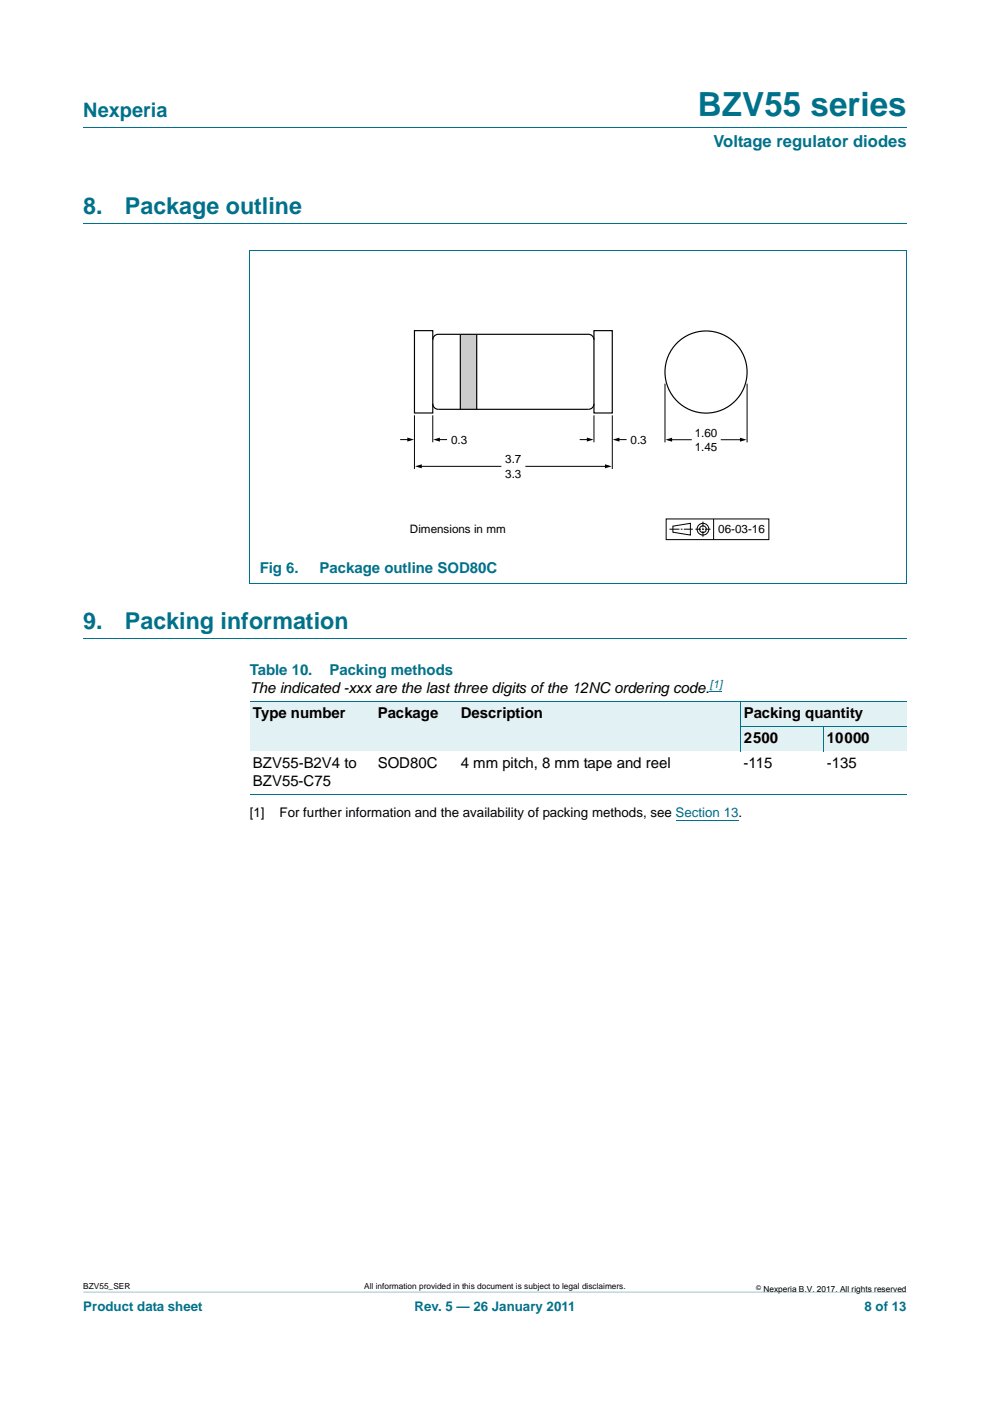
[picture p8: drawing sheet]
<svg xmlns="http://www.w3.org/2000/svg" width="210mm" height="297mm" viewBox="0 0 210 297" stroke-linecap="round" stroke-linejoin="round" font-family="sans-serif">
<defs><g id="words">
<text font-size="7" fill="#00718a" x="148" y="24.6">BZV55 series</text>
<g font-size="4.9" fill="#00718a">
<text x="17.7" y="45.4">8.</text>
<text x="26.5" y="45.4">Package outline</text>
<text x="17.7" y="133.3">9.</text>
<text x="26.5" y="133.3">Packing information</text>
</g>
<text font-size="4.2" fill="#00718a" x="17.7" y="24.9">Nexperia</text>
<text font-size="3.5" fill="#00718a" x="151.3" y="31.1">Voltage regulator diodes</text>
<g font-size="3.2" fill="#00718a">
<text x="55.1" y="121.5">Fig 6.</text>
<text x="67.8" y="121.5">Package outline SOD80C</text>
<text x="53" y="143">Table 10.</text>
<text x="69.9" y="143">Packing methods</text>
</g>
<g font-size="3.2">
<text x="53" y="146.9">The indicated -xxx are the last three digits of the 12NC ordering code.</text>
<text x="53.7" y="152.2">Type number</text>
<text x="80.1" y="152.2">Package</text>
<text x="97.7" y="152.2">Description</text>
<text x="157.7" y="152.2">Packing quantity</text>
<text x="157.7" y="157.5">2500</text>
<text x="175.4" y="157.5">10000</text>
<text x="53.7" y="162.8">BZV55-B2V4 to</text>
<text x="53.7" y="166.7">BZV55-C75</text>
<text x="80.1" y="162.8">SOD80C</text>
<text x="97.7" y="162.8">4 mm pitch, 8 mm tape and reel</text>
<text x="157.7" y="162.8">-115</text>
<text x="175.4" y="162.8">-135</text>
</g>
<g font-size="2.8">
<text x="53" y="173.1">[1]</text>
<text x="59.3" y="173.1">For further information and the availability of packing methods, see Section 13.</text>
</g>
<g font-size="2.8" fill="#00718a">
<text x="17.7" y="277.9">Product data sheet</text>
<text x="87.9" y="277.9">Rev. 5 — 26 January 2011</text>
<text x="183.4" y="277.9">8 of 13</text>
</g>
<g font-size="2.5">
<text x="95.7" y="94.1">0.3</text>
<text x="133.8" y="94.1">0.3</text>
<text x="147.3" y="92.6">1.60</text>
<text x="147.3" y="95.6">1.45</text>
<text x="107.2" y="98.2">3.7</text>
<text x="107.2" y="101.2">3.3</text>
<text x="87" y="113.1">Dimensions in mm</text>
<text x="152.4" y="113.1">06-03-16</text>
</g>
<text font-size="2.4" fill="#00f" x="150.5" y="146">[1]</text>
<g font-size="1.8">
<text x="17.7" y="273.3">BZV55_SER</text>
<text x="77.3" y="273.3">All information provided in this document is subject to legal disclaimers.</text>
<text x="161.9" y="273.9">Nexperia B.V. 2017. All rights reserved</text>
</g>
<text font-size="1.4" x="160.4" y="273.4">©</text>
</g></defs>
<path d="M17.7 273.9l174.6 .1z" fill="#00718a"/>
<path d="M17.7 27h174.6M17.7 47.4h174.6M52.9 53.1h139.4M53 53.1v70.5M192.3 53.1v70.5M17.7 135.3h174.6M52.9 123.6h139.4" fill="none" stroke="#00718a" stroke-width=".21"/>
<path d="M143.3 173.9h13.3" fill="none" stroke="#00f" stroke-width=".21"/>
<path d="M81.6 57.5h81.8v57.2h-81.8z" fill="none" stroke="#fff" stroke-width=".21"/>
<g fill="none" stroke="#000" stroke-width=".21">
<path d="M85 93.2h1.7M89.2 98.9h17M93 93.2h1.7M111.5 98.9h17.1M123.1 93.2h1.7M131.1 93.2h1.7M141 81.3v12.5M142.3 93.2h4.3M153 93.2h4.2M158.5 81.3v12.5M141.3 110h21.8v4.4h-21.8zM142 112.2h2.1"/>
<path d="M142.7 111.6l3.7-.6v2.4l-3.7-.6zM144.4 112.2h.4M145 112.2h2M147.5 112.2h1.2M148.9 112.2h.4M149.1 110.6v1.2M149.1 112v.4M149.1 112.6v1.2M149.5 112.2h1.2M151.4 110v4.4"/>
<circle cx="149.1" cy="112.2" r=".71"/>
<circle cx="149.1" cy="112.2" r="1.24"/>
</g>
<path d="M86.4 92.8l1.4 .4-1.4 .4zM88 98.9l1.5-.5v.9zM91.9 93.2l1.4-.4v.8zM124.5 92.8l1.4 .4-1.4 .4zM128.3 98.4l1.4 .5-1.4 .4zM130 93.2l1.4-.4v.8zM141.1 93.2l1.5-.4v.8zM156.9 92.8l1.5 .4-1.5 .4z" fill="#000"/>
<circle cx="149.8" cy="78.9" r="8.7" fill="none" stroke="#000" stroke-width=".25"/>
<path d="M97.6 70.9h3.5v15.9h-3.5z" fill="#ccc"/>
<path d="M87.9 70.1h3.9v17.5h-3.9zM91.8 72a1.17 1.17 0 0 1 1.2-1.1h31.8a1.17 1.17 0 0 1 1.2 1.1M97.6 71v15.8M101.1 71v15.8M126 70.1h3.9v17.5h-3.9zM91.8 85.6a1.17 1.17 0 0 0 1.2 1.2h31.8a1.17 1.17 0 0 0 1.2-1.2" fill="none" stroke="#000" stroke-width=".25"/>
<path d="M87.9 88.1v11.3M91.8 88.1v5.7M126 88.1v5.7M129.9 88.1v11.3" fill="none" stroke="#000" stroke-width=".21"/>
<path d="M150.5 146.7h2.7" fill="none" stroke="#00f" stroke-width=".21"/>
<g fill="#e2f1f4">
<path d="M53 148.7h26.4v10.6h-26.4z"/>
<path d="M79.4 148.7h17.6v10.6h-17.6z"/>
<path d="M97 148.7h60v10.6h-60z"/>
<path d="M157 148.7h35.3v5.3h-35.3z"/>
<path d="M157 154h17.7v5.3h-17.7z"/>
<path d="M174.7 154h17.6v5.3h-17.6z"/>
</g>
<path d="M53 148.7h139.3M157 154h35.3M157 148.7v10.6M174.7 153.9v5.4M53 168.4h139.3" fill="none" stroke="#00718a" stroke-width=".21"/>
<use href="#words"/>
</svg>
